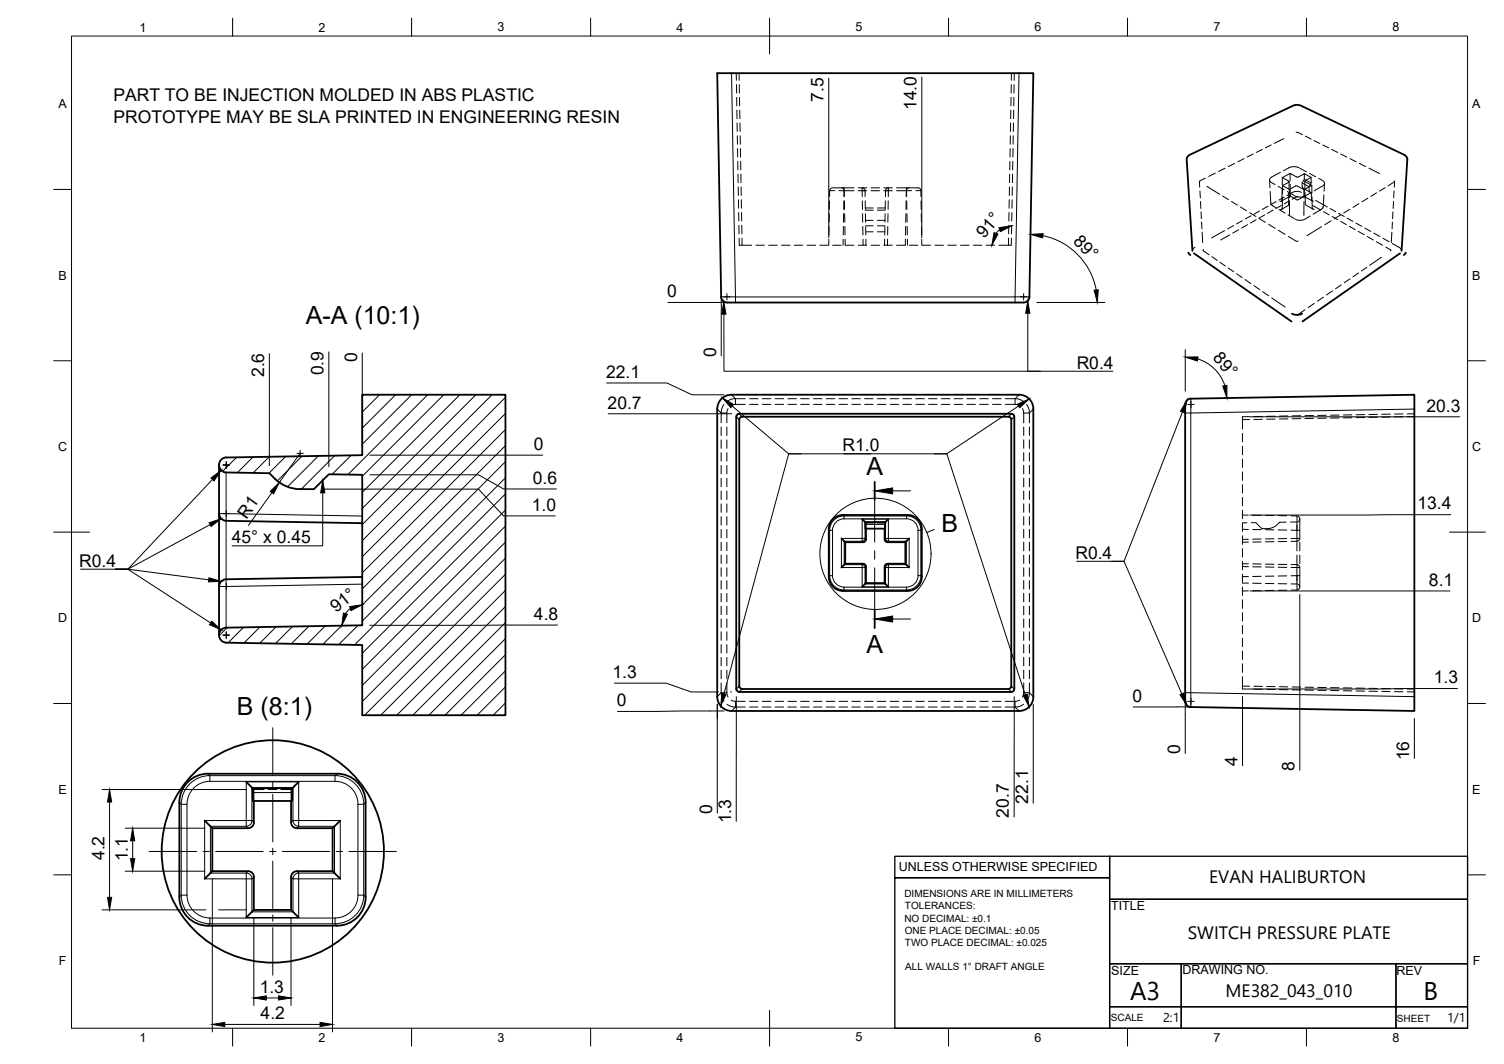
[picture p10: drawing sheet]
<svg xmlns="http://www.w3.org/2000/svg" width="420mm" height="297mm" viewBox="0 0 420 297" stroke-linecap="round" stroke-linejoin="round" font-family="sans-serif">
<defs><g id="words">
<g font-size="7.1">
<text x="315.7" y="279.3">A3</text>
<text x="397.7" y="279.2">B</text>
</g>
<g font-size="7">
<text x="85.4" y="90.5">A-A (10:1)</text>
<text x="242" y="132.5">A</text>
<text x="263" y="148.5">B</text>
<text x="242" y="182.3">A</text>
<text x="66.2" y="199.7">B (8:1)</text>
</g>
<g font-size="5">
<text x="337.8" y="246.4">EVAN HALIBURTON</text>
<text x="331.8" y="262.2">SWITCH PRESSURE PLATE</text>
<text x="342.4" y="278.3">ME382_043_010</text>
</g>
<g font-size="4.9">
<text x="31.7" y="28.3">PART TO BE INJECTION MOLDED IN ABS PLASTIC</text>
<text x="230.1" y="28.4" transform="rotate(-90 230.1 28.4)">7.5</text>
<text x="31.7" y="34.2">PROTOTYPE MAY BE SLA PRINTED IN ENGINEERING RESIN</text>
<text x="256.1" y="30.7" transform="rotate(-90 256.1 30.7)">14.0</text>
<text x="274.9" y="66.7" transform="rotate(-49 274.9 66.7)">91°</text>
<text x="299.6" y="67.5" transform="rotate(45 299.6 67.5)">89°</text>
<text x="186.4" y="83">0</text>
<text x="99.7" y="101" transform="rotate(-90 99.7 101)">0</text>
<text x="200" y="99.6" transform="rotate(-90 200 99.6)">0</text>
<text x="338.7" y="100" transform="rotate(49 338.7 100)">89°</text>
<text x="73.8" y="105.3" transform="rotate(-90 73.8 105.3)">2.6</text>
<text x="90.4" y="104.8" transform="rotate(-90 90.4 104.8)">0.9</text>
<text x="169.3" y="105.5">22.1</text>
<text x="300.8" y="102.9">R0.4</text>
<text x="169.8" y="114.1">20.7</text>
<text x="398.5" y="114.9">20.3</text>
<text x="149.1" y="125.6">0</text>
<text x="235.4" y="126">R1.0</text>
<text x="148.9" y="135.1">0.6</text>
<text x="148.5" y="142.6">1.0</text>
<text x="396" y="142.2">13.4</text>
<text x="68.9" y="145" transform="rotate(-54 68.9 145)">R1</text>
<text x="64.8" y="151.7">45° x 0.45</text>
<text x="22.1" y="158.2">R0.4</text>
<text x="300.4" y="156">R0.4</text>
<text x="399.2" y="163.5">8.1</text>
<text x="93.9" y="171.2" transform="rotate(-38 93.9 171.2)">91°</text>
<text x="149.2" y="173">4.8</text>
<text x="171.1" y="189.3">1.3</text>
<text x="400.6" y="190.8">1.3</text>
<text x="172.3" y="197.2">0</text>
<text x="316.4" y="195.9">0</text>
<text x="329.6" y="210.6" transform="rotate(-90 329.6 210.6)">0</text>
<text x="345.7" y="213.8" transform="rotate(-90 345.7 213.8)">4</text>
<text x="361.7" y="215.2" transform="rotate(-90 361.7 215.2)">8</text>
<text x="393.7" y="212.3" transform="rotate(-90 393.7 212.3)">16</text>
<text x="198.9" y="227.2" transform="rotate(-90 198.9 227.2)">0</text>
<text x="287.3" y="224.4" transform="rotate(-90 287.3 224.4)">22.1</text>
<text x="204.2" y="229.9" transform="rotate(-90 204.2 229.9)">1.3</text>
<text x="281.9" y="228.2" transform="rotate(-90 281.9 228.2)">20.7</text>
<text x="29.2" y="240.1" transform="rotate(-90 29.2 240.1)">4.2</text>
<text x="35.7" y="240.4" transform="rotate(-90 35.7 240.4)">1.1</text>
<text x="72.6" y="277.1">1.3</text>
<text x="72.8" y="284.6">4.2</text>
</g>
<g font-size="3.6">
<text x="324.9" y="285.4">2:1</text>
<text x="404.2" y="285.4">1/1</text>
</g>
<g font-size="3.5">
<text x="39" y="8.8">1</text>
<text x="89" y="8.8">2</text>
<text x="139" y="8.8">3</text>
<text x="189" y="8.8">4</text>
<text x="239" y="8.8">5</text>
<text x="289" y="8.8">6</text>
<text x="339" y="8.8">7</text>
<text x="389" y="8.8">8</text>
<text x="16.3" y="30.2">A</text>
<text x="411.3" y="30.2">A</text>
<text x="16.3" y="78">B</text>
<text x="411.3" y="78">B</text>
<text x="16.2" y="125.9">C</text>
<text x="411.2" y="125.9">C</text>
<text x="16.2" y="173.7">D</text>
<text x="411.2" y="173.7">D</text>
<text x="16.3" y="221.6">E</text>
<text x="411.3" y="221.6">E</text>
<text x="251.1" y="243.3">UNLESS OTHERWISE SPECIFIED</text>
<text x="310.4" y="254">TITLE</text>
<text x="16.4" y="269.4">F</text>
<text x="411.4" y="269.4">F</text>
<text x="310.4" y="272.1">SIZE</text>
<text x="330.4" y="272">DRAWING NO.</text>
<text x="390.1" y="272.1">REV</text>
<text x="39" y="290.8">1</text>
<text x="89" y="290.8">2</text>
<text x="139" y="290.8">3</text>
<text x="189" y="290.8">4</text>
<text x="239" y="290.8">5</text>
<text x="289" y="290.8">6</text>
<text x="339" y="290.8">7</text>
<text x="389" y="290.8">8</text>
</g>
<g font-size="2.8">
<text x="252.6" y="250.5">DIMENSIONS ARE IN MILLIMETERS</text>
<text x="252.6" y="257.3">NO DECIMAL: ±0.1</text>
<text x="252.8" y="253.9">TOLERANCES:</text>
<text x="252.7" y="260.6">ONE PLACE DECIMAL: ±0.05</text>
<text x="252.8" y="264">TWO PLACE DECIMAL: ±0.025</text>
<text x="252.9" y="270.7">ALL WALLS 1° DRAFT ANGLE</text>
<text x="310.3" y="285.2">SCALE</text>
<text x="390.2" y="285.3">SHEET</text>
</g>
</g></defs>
<!-- layer: Visible Narrow -->
<g fill="none" stroke="#000" stroke-width=".28">
<path d="M204.4 20.4l1.1 62.5M284.7 20.4l-1.1 62.5M201.5 82.9h4M205.5 82.9v1.6M205.5 82.9h78.1M283.6 82.9v1.6M287.6 82.9h-4M205.7 116.3l.8 .8M206.5 115.5l.8 .8M282.6 115.5l-.9 .8M283.4 116.3l-.9 .8M331.1 115.3h1.6"/>
<path d="M332.7 115.3v78.1h-1.6M332.7 111.3v4M395.1 114.2l-62.4 1.1M63.2 131.9v11.5h-2M63.2 145.4v16.3M63.2 143.4l38 .7M63.2 143.4v2M231.5 147.8l.3 .2M235.1 150.3h5.8v-5.4h7.3v5.4h5.8v8.1h-5.8v5.4h-7.3v-5.4h-5.8zM235.5 143.8l.3 .2M235.8 144a4 4 0 0 0-4 4M235.8 144v.9"/>
<path d="M235.8 144h17.5v.9h-17.5M235.8 144.8a3.2 3.2 0 0 0-3.2 3.2M235.8 151.1h5.1v-.8h.8v-4.6h5.7v4.6h.8v.8h5v6.5h-5v.8h-.8v4.6h-5.7v-4.6h-.8v-.8h-5.1zM240.9 151.1l.2 .3M241.1 157.4l-.2 .2a.79 .79 0 0 1 .8 .8M241.7 146.4h5.6M241.9 150.6l-.2-.3a.79 .79 0 0 1-.8 .8M241.9 158.2l-.2 .2M247.1 150.6l.3-.3a.79 .79 0 0 0 .8 .8M247.1 158.2l.3 .2M247.9 157.4l.3 .2a.79 .79 0 0 0-.8 .8M248.2 151.1l-.3 .3"/>
<path d="M253.3 144.8a3.2 3.2 0 0 1 3.2 3.2M253.3 144a4 4 0 0 1 4 4M253.5 143.8l-.2 .2M256.5 148h.8M256.5 148v12.7h.8v-12.7M257.5 147.8l-.2 .2M61.2 163.7h2v11.5M63.2 161.7v2M101.2 163.1l-38 .6M231.8 160.7h.8M231.8 160.7v-12.7h.8v12.7M231.8 160.7l-.3 .3"/>
<path d="M231.8 160.7a4 4 0 0 0 4 4M232.6 160.7a3.2 3.2 0 0 0 3.2 3.2M235.8 163.9v.8M235.8 164.7h17.5M235.8 163.9h17.5M235.8 164.7l-.3 .3M253.3 163.9v.8M253.3 164.7l.2 .3M256.5 160.7a3.2 3.2 0 0 1-3.2 3.2M257.5 161l-.2-.3a4 4 0 0 1-4 4M206.5 191.5l-.8 .9M207.3 192.3l-.8 .9"/>
<path d="M281.7 192.3l.9 .9M282.5 191.5l.9 .9M395.1 194.5l-62.4-1.1v4M58.1 216l.5 .5M58.6 216.5v1.6M58.6 216.5h35v1.6h-35M58.6 216.5a8 8 0 0 0-8 8l-.5-.5M58.6 218.1a6.4 6.4 0 0 0-6.4 6.4M93.6 218.1a6.4 6.4 0 0 1 6.4 6.4M93.6 216.5a8 8 0 0 1 8 8M94.1 216l-.5 .5M57.2 229.1h11.6v-10.8h14.6v10.8h11.7v16.2h-11.7v10.8h-14.6v-10.8h-11.6z"/>
<path d="M58.8 230.7h10v-1.6h1.6v-9.2h11.5v9.2h1.5v1.6h10.1v13h-10.1v1.6h-1.5v9.3h-11.5v-9.3h-1.6v-1.6h-10zM70.6 221.3h11.1M70.9 229.6l-.5-.5a1.6 1.6 0 0 1-1.6 1.6l.5 .5M81.3 229.6l.6-.5a1.6 1.6 0 0 0 1.5 1.6l-.5 .5M100 224.5h1.6M100 224.5v25.4h1.6v-25.4M102.1 224l-.5 .5M50.6 249.9a8 8 0 0 0 8 8M50.6 249.9h1.6M50.6 249.9v-25.4h1.6v25.4M50.6 249.9l-.5 .5M52.2 249.9a6.4 6.4 0 0 0 6.4 6.4"/>
<path d="M58.6 257.9v-1.6h35v1.6M58.6 257.9h35M58.6 257.9l-.5 .5M69.3 243.2l-.5 .5a1.6 1.6 0 0 1 1.6 1.6l.5-.5M82.9 243.2l.5 .5a1.6 1.6 0 0 0-1.5 1.6l-.6-.5M93.6 257.9l.5 .5M100 249.9a6.4 6.4 0 0 1-6.4 6.4M102.1 250.4l-.5-.5a8 8 0 0 1-8 8"/>
</g>
<!-- layer: Visible -->
<g fill="none" stroke="#000" stroke-width=".51">
<path d="M332 70.5l.5 .7M333.1 70l-1.6-25.5 .2-.7 .7-.6 28.8-13.7 1-.2 1.3 .2 28.7 13.7 .8 .6 .1 .7-1.6 25.5M333.5 70.7l27.3 19.1M391.1 70.7l-27.2 19.1M392.7 70.5l-.6 .7M203.1 84.4a1.6 1.6 0 0 1-1.6-1.5l-1.1-62.5h88.3l-1.1 62.5a2.09 2.09 0 0 1-2.5 1.6h-82M360.9 87.6l1.4 .3 1.5-.3M201.5 111.4a3.9 3.9 0 0 1 2.9-1.2h80.3a4 4 0 0 1 4 4v80.3a4 4 0 0 1-4 4h-80.3a4 4 0 0 1-4-4v-80.3a4 4 0 0 1 1.1-2.8zM206.5 115.5h76.1a.79 .79 0 0 1 .8 .8v76.1a.79 .79 0 0 1-.8 .8h-76.1M206.5 115.5a.79 .79 0 0 0-.8 .8v76.1a.83 .83 0 0 0 .8 .8M332.7 111.3l62.4-1.1v88.3l-62.4-1.1a1.6 1.6 0 0 1-1.6-1.6M332.7 111.3a2.15 2.15 0 0 0-1.6 2.5v82"/>
<path d="M61.2 129.9v47.3M61.2 129.9a2 2 0 0 0 2 2M63.2 127.7l38-.6v-16.9h40v89.5h-40v-19.6l-38-.7M63.2 131.9l12 .2a11 11 0 0 0 8.7 4.5M63.2 127.7a2.05 2.05 0 0 0-2 2.2M83.8 136.6h3.9l4.2-4.2 9.3 .2v42l-38 .6M61.2 143.4a2 2 0 0 0 2 2M63.2 145.4l38 .7M235.5 143.8a4 4 0 0 0-4 4v13.2a4 4 0 0 0 4 4h18a4 4 0 0 0 4-4v-13.2a4 4 0 0 0-4-4M235.5 143.8h18M236.1 157.4h5a.79 .79 0 0 1 .8 .8v4.6l-1 1M236.1 151.4v6l-1 1"/>
<path d="M240.9 144.9l.8 .9h5.6M241.9 147.6v3a.79 .79 0 0 1-.8 .8h-5l-1-1.1M247.1 158.2v4.6l1.1 1M247.1 147.6v3M247.1 158.2a.79 .79 0 0 1 .8-.8h5l1.1 1M248.2 144.9l-.9 .9v1.8h-5.5l-.1-1.8M252.9 151.4v6M254 150.3l-1.1 1.1h-5a.79 .79 0 0 1-.8-.8M61.2 177.2v.2a2 2 0 0 0 2 2M63.2 175.2a2 2 0 0 0-2 2M63.2 161.7a2 2 0 0 0-2 2M101.2 161.1l-38 .6"/>
<path d="M241.9 162.8h5.2M206.5 191.5a.79 .79 0 0 0 .8 .8h74.4a.83 .83 0 0 0 .8-.8M206.5 191.5v-74.4a.79 .79 0 0 1 .8-.8h74.4a.79 .79 0 0 1 .8 .8v74.4M68.8 218.3l1.7 1.8h11.2M83.4 218.3l-1.7 1.8-.1 3.5h-10.9l-.1-2.3M50.1 224a8 8 0 0 1 8-8h36a8 8 0 0 1 8.1 8M50.1 224v26.4a8 8 0 0 0 8 8h36a8 8 0 0 0 8.1-8M57.2 229.1l2.1 2.1h10a1.6 1.6 0 0 0 1.6-1.6M59.3 231.2v12l-2.1 2.1M70.5 220.1l.1 1.2M70.9 223.6v6M81.3 223.6v6a1.6 1.6 0 0 0 1.6 1.6h10l2.2-2.1"/>
<path d="M92.9 231.2v12M102.1 224v26.4M59.3 243.2h10a1.6 1.6 0 0 1 1.6 1.6M70.9 244.8v9.2l-2.1 2.1M70.9 254h10.4M95.1 245.3l-2.2-2.1h-10a1.6 1.6 0 0 0-1.6 1.6v9.2l2.1 2.1"/>
<circle cx="76.2" cy="237.7" r="31"/>
</g>
<!-- layer: Hidden -->
<g fill="none" stroke="#000" stroke-width=".28">
<path d="M205.7 20.4v2M205.7 23.6l.1 2.4M205.8 27.2v2.4M205.8 30.7l.1 2.4M205.9 34.3l.1 2.4M206 37.9v2.4M283.1 37.9l-.1 2.4M283.1 34.3v2.4M283.2 30.7l-.1 2.4M283.2 27.2v2.4M283.3 23.6v2.4M283.4 20.4l-.1 2"/>
<path d="M358.6 38.7l-2.6 1.3M362.1 37l.5-.1 1.3 .7M364.7 38l1.6 .8M367.1 39.2l1.6 .9M206 41.5l.1 2.3M206.1 45v2.4M206.2 48.6v2.4M206.2 52.2l.1 2.4M206.3 55.8v2.3M206.4 59.3v2.4M231.7 59.7l-.1 2.3M231.7 56.1v2.4"/>
<path d="M235.1 52.4a.8 .8 0 0 1 .7 .8l.1 1.7M235.9 56.1v2.4M236 59.7v2.3M238.6 52.4h-6a.8 .8 0 0 0-.8 .8v1.7M239.8 52.4h2.3M240.9 52.4a.83 .83 0 0 1 .8 .8v1.7M241.7 56.1v2.4M241.7 58.1h2.2M241.8 59.7v2.3M243.3 52.4h2.4M245.1 58.1h2.2M246.9 52.4h2.4"/>
<path d="M247.3 59.7l-.1 2.3M247.3 56.1v2.4M248.2 52.4a.83 .83 0 0 0-.8 .8v1.7M250.5 52.4h6a.8 .8 0 0 1 .8 .8v1.7M253.1 59.7l-.1 2.3M253.1 56.1v2.4M254 52.4a.8 .8 0 0 0-.8 .8v1.7M257.3 56.1v2.4M257.4 59.7v2.3M282.7 59.3l-.1 2.4M282.7 55.8v2.3M282.8 52.2v2.4"/>
<path d="M282.9 48.6l-.1 2.4M282.9 45v2.4M283 41.5v2.3M335.1 50.7l.1 1.6M335.2 53.3l.1 2M335.4 56.2l.1 2M335.5 59.1l.1 2M336.7 49.7l-1.5 .8v.3M337.2 52l3.5 2.2M339.5 48.3l-1.8 1M341.5 54.7l1.7 1M342.2 47l-1.8 .9"/>
<path d="M344 56.2l1.7 1.1M344.9 45.6l-1.8 .9M346.5 57.8l1.7 1.1M347.5 44.3l-1.7 .9M349.1 59.4l1.8 1M350.1 43l-1.7 .8M351.9 58.9l-1.6 .9M352.7 41.7l-1.7 .9M353.3 60l-1.6 .9M354.2 57.6l-1.6 .9M354.7 50.2l.1 2.2M354.8 53.4l.2 3.5 .5 .5 1 .6"/>
<path d="M355.2 40.5l-1.7 .8M355.7 58.7l-1.6 .8M356.5 56.3l-1.5 .9M357 52l1.8 1M357.3 58.5l1.7 1M357.7 48.1l-2.5 1.3-.5 .6 .2 .7 1.3 .8M358 57.3l-1.6 .9M358.2 52.7l-.1 3.3-.5 .2M358.2 49.6l1.9 1.1-1.8 1.1v2.2M358.2 49.6v2.2M358.3 55l-.1 3.3-.6 .2M358.3 51.8l1.9 1.1"/>
<path d="M358.8 55l-1.5 .9M359.6 53.5l2 1.1M359.8 60l1.8 1M360 53.9v3.3l-2 1.2M360.1 50.7v2.2M360.2 52.9v2.3M360.2 56.2v3.9M360.2 56.1l-1.5 .8M360.4 50.5v-2.1l1.9 1.1 2.1-1v1.5l-.6 1.1v1.1l.6 .6-.1 1.9M360.4 48.4l-2.2 1.2M360.4 54.6h.1M360.4 51.4v3.2"/>
<path d="M362.6 55h-.4l-1.2 .6M362.9 46.8l-.9-.2h-1.2l-2.2 1.1M363.1 47l1.9 1M363.6 53.7l-1-.3-1.1 .1-2 1.1M363.8 51.1l1.9 1M364.3 56.3v3.8M364.3 53v2.3M364.3 54.7v.1zM364.4 52.8l1.9 1.1 .1 2 .5 .3M364.4 50l1.9 1.1M364.4 48.5l1.9 1M364.5 50.6l.1 2.2"/>
<path d="M364.6 53.7l.1 3.4 2 1.2M365.8 48.4l1.7 .9M366.3 53.8l-2.6 1.2h-1l-1-.3M366.5 51.7l-1.9-1-.1-.2 1.8-1v1.6l-.6 1 .1 1.2 .5 .6M366.5 51.7l-2.2 1.3-2-1.1-2.1 1M366.5 51.7v2.2M366.5 54.9l.1 3.2 .5 .3M366.5 56.1l-2.2-1.3-1.9 1-2-1.1-2.5 1.4M366.7 57.4l2.3 1.3M367.5 56l3.3 1.8M368.4 49.8l1.4 .9 .2 .7-.5 .5-2.4 1.4M369.5 40.5l1.7 .8"/>
<path d="M369.8 59.1l1.5 .9M369.8 54.4l-.2 3.6-.4 .4-2.4 1.4M370 51.2l-.1 2.2M371.6 58.2l1.5 .9M372 41.7l1.7 .9M374 59.5l1.5 .9M374.5 43l1.8 .9M377.1 58.4l-1.7 1.1M377.1 44.3l1.8 .9M379.6 56.9l-1.6 1M379.8 45.6l1.7 .9M382.1 55.3l-1.6 1.1"/>
<path d="M382.4 47l3 1.4M384.6 53.8l-1.7 1M387 52.4l-1.6 .9M389.1 59.1l-.1 2M389.3 56.2l-.1 2M389.4 50.5l.2 .3-1.8 1.1M389.4 53.3l-.1 2M389.6 50.7l-.1 1.6M206.4 62.9l.1 2.4M206.5 66.5v2h3.5M211.2 68.5h2.4M214.7 68.5h2.4"/>
<path d="M218.3 68.5h2.4M221.9 68.5h2.4M225.5 68.5h2.3M229 68.5h2.4M231.5 66.8v1.7M231.6 63.2v2.4M232.6 68.5h2.4M236 63.2l.1 2.4M236.1 66.8v1.7M236.2 68.5h2.4M239.8 68.5h2.3M241.8 63h2.1"/>
<path d="M241.8 63.2l.1 2.4M241.9 64.7h2M241.9 66.8v1.7M243.3 68.5h2.4M245.1 64.7h2.1M245.1 63h2.1M246.9 68.5h2.4M247.1 66.8v1.7M247.2 63.2v2.4M252.9 66.8v1.7h-2.4M253 63.2v2.4M254 68.5h2.4"/>
<path d="M257.4 63.2l.1 2.4M257.5 66.8v1.7M257.6 68.5h2.4M261.2 68.5h2.4M264.8 68.5h2.3M268.3 68.5h2.4M271.9 68.5h2.4M275.5 68.5h2.4M282.6 66.5l-.1 2h-3.4M282.6 62.9v2.4M333.8 69l-.6 .6-.1 .4M335.7 62l.1 1.9"/>
<path d="M335.8 64.8l.2 2.9M336.2 69.7l-.1 .3 1.7 1.1M338.5 71.7l1.5 1M340.8 73.2l1.5 1.1M342.1 64.4l-3.6 2M343.1 74.8l1.6 1.1M343.5 65.6l-2.5 1.4M344.6 63l-1.7 .9M345.4 76.4l1.6 1.1M346 64.1l-1.6 1M347.1 61.6l-1.7 .9M347.8 78l1.6 1.2"/>
<path d="M348.5 62.7l-1.6 1M349.5 60.2l-1.6 .9M350.3 79.7l1.6 1.2M350.9 61.3l-1.6 1M351.7 61l1.8 1.1M354.4 62.6l1.8 1.1M357.1 64.3l1.9 1.1M359.9 66l2.2 1.3h.5M366 60.3l-2.2 1.2h-1l-1-.3M369.2 63.3l-4.1 2.5M371.9 61.6l-1.8 1.1M372.1 60.4l1.6 .9"/>
<path d="M374.5 60l-1.8 1.1M374.5 61.8l1.6 .9M374.7 79.5l-1.6 1.1M376.3 60.9l1.7 .9M377 63.2l1.6 .9M377.1 77.8l-1.6 1.1M378.8 62.3l1.6 .9M379.4 64.6l1.7 .9M379.5 76.2l-1.5 1.1M381.3 63.7l1.6 .9M381.9 74.6l-1.6 1.1M382 66l1.6 1"/>
<path d="M383.8 65.1l1.7 .9M384.5 67.5l1.7 1M385.9 71.8l-3.3 2.3M386.3 66.5l1.8 1M387.1 69l1.4 .7v.3M388.8 64.8l-.1 2.9M389 68l2 1.1 .5 .9M389 62l-.1 1.9M352.7 81.4l1.7 1.2M355.3 83.2l3.7 2.5M364.6 86.5l-2 1.3h-.6M367.2 84.7l-1.8 1.2"/>
<path d="M369.7 82.9l-1.7 1.2M372.3 81.2l-1.7 1.1M349.1 116.3h-2v3.5M352.7 116.3h-2.4M356.2 116.2h-2.4M359.8 116.1l-2.4 .1M363.4 116.1h-2.4M366.9 116h-2.3M370.5 115.9l-2.4 .1M374.1 115.9h-2.4M377.7 115.8l-2.4 .1M381.2 115.7l-2.4 .1"/>
<path d="M384.8 115.7h-2.4M388.4 115.6l-2.4 .1M391.9 115.6h-2.3M395.1 115.5l-2 .1M347.1 121v2.4M347.1 124.6v2.4M347.1 128.2v2.3M347.1 131.7v2.4M347.1 135.3v2.4M347.1 138.9v2.4M241.9 145.9h2M241.9 146l-.1 1.6"/>
<path d="M241.9 146v1.6M241.9 146h2M245.1 145.9h2.1M245.1 146h2M247.1 146l.1 1.6M247.1 146v1.6M347.1 157.4h1.7M347.1 142.4v2.4M347.1 146v2.4M347.1 149.6v2.4M347.1 153.1v2.4M347.1 156.7v2.4"/>
<path d="M347.1 143.8h1.7M348.4 146h-1.3M348.8 151.3l-1.7 .1M349.9 157.4l2.4 .1M349.9 143.8l2.4 .1M352.3 151.3h-2.4M353.5 157.5h2.4M353.5 143.9h2.4M355.9 151.2l-2.4 .1M357.1 157.6h2.4M357.1 143.9l2.4 .1M359.3 145.8h-1.8a5 5 0 0 1-5 1.8l-1.7-1.7h-1.2"/>
<path d="M359.5 151.2h-2.4M360.7 144h1.6a1.01 1.01 0 0 1 .8 1.4v4.8M360.7 157.6h1.6a.83 .83 0 0 1 .8 .8M363.1 158.5v5.4a.8 .8 0 0 1-.8 .8h-1.6M363.1 144.9a.83 .83 0 0 1-.8 .8h-1.8M363.1 150.3a.83 .83 0 0 1-.8 .8h-1.6M363.1 151.4v2.4M363.1 155v2.4M347.1 160.3v2.4M347.1 163.9v2.4M347.1 167.4v2.4M347.1 171v2.4"/>
<path d="M347.1 174.6v2.4M347.1 178.2v2.3M347.1 162.8h1.7M348.8 165h-1.7M349.9 162.8l2.4 .1M352.3 164.9h-2.4M353.5 162.9h2.4M355.9 164.8l-2.4 .1M357.1 162.9l2.4 .1M359.5 164.8h-2.4M360.7 163h1.6a.83 .83 0 0 1 .8 .8M347.1 188.9v3.4l2 .1"/>
<path d="M347.1 181.7v2.4M347.1 185.3v2.4M350.3 192.4h2.4M353.8 192.5h2.4M357.4 192.5l2.4 .1M361 192.6h2.4M364.6 192.6l2.3 .1M368.1 192.7l2.4 .1M371.7 192.8h2.4M375.3 192.8l2.4 .1M378.8 192.9h2.4M382.4 193h2.4"/>
<path d="M386 193l2.4 .1M389.6 193.1h2.3M393.1 193.1l2 .1M70.8 220.3h2.9M70.9 220.4l-.1-.1-.1 3.3M70.9 220.4v3.2M70.9 220.4h2.8M74.9 220.3h2.4M74.9 220.4h2.4M78.5 220.3h2.9M78.5 220.4h2.8M81.3 220.4l.1-.1 .1 3.3"/>
<path d="M81.3 220.4v3.2"/>
</g>
<!-- layer: Hidden Narrow -->
<g fill="none" stroke="#000" stroke-width=".28">
<path d="M206.5 20.4v2M206.5 23.6l.1 2.4M206.6 27.2v2.4M206.7 30.7v2.4M206.7 34.3l.1 2.4M206.8 37.9v2.4M282.3 37.9l-.1 2.4M282.3 34.3v2.4M282.4 30.7l-.1 2.4M282.4 27.2v2.4M282.5 23.6v2.4M282.6 20.4l-.1 2"/>
<path d="M206.8 41.5l.1 2.3M206.9 45v2.4M207 48.6v2.4M207 52.2l.1 2.4M207.1 55.8v2.3M207.2 59.3v2.4M233.2 53.2h-1.4M234.4 53.2h1.4M235.7 59.7l-.1 2.3M235.7 56.1v2.4M235.8 52.4v.8M235.8 53.2h2.8"/>
<path d="M235.8 53.2v1.7M239.8 53.2h2.3M240.9 52.4v.8M240.9 53.2h.8M240.9 53.2v1.7M240.9 56.1v2.4M241 59.7v2.3M241.7 58.7h2.2M243.3 53.2h2.4M245.1 58.7h2.2M246.9 53.2h2.4M248.1 59.7l-.1 2.3"/>
<path d="M248.1 56.1v2.4M248.2 52.4v.2a.44 .44 0 0 1-.1 .5 .44 .44 0 0 1-.5 .1h-.2M248.2 53.2v1.7M250.5 53.2h2.8v1.7M253.3 52.4v.8h1.4M253.3 56.1v2.4M253.4 59.7v2.3M255.8 53.2h1.5M281.9 59.3l-.1 2.4M281.9 55.8v2.3M282 52.2v2.4M282.1 48.6l-.1 2.4"/>
<path d="M282.1 45v2.4M282.2 41.5v2.3M207.2 62.9l.1 2.4M207.3 66.5v2M235.5 66.8v1.7M235.6 63.2v2.4M241 63.2l.1 2.4M241.1 66.8v1.7M241.8 61.5h2.1M245.1 61.5h2.1M247.9 66.8v1.7M248 63.2v2.4"/>
<path d="M253.4 63.2l.1 2.4M253.5 66.8v1.7M281.7 66.5v2M281.8 62.9v2.4M200.4 114.2l1.1 1.1v2.7M201.5 119.2v2.4M202.2 112.9l-.6 1.3-.1 1.1h1.6M203.1 115.3v2.7M203.1 119.2v2.4M203.4 114.1l-.3 1.2M204.4 110.2l1.1 1.1-1.2 .1-1.2 .7M205.5 112.9l-1.3 .3"/>
<path d="M205.5 112.9h2.7M208.2 111.3h-2.7v1.6M209.4 111.3h2.4M209.4 112.9h2.4M213 111.3h2.3M213 112.9h2.3M216.5 111.3h2.4M216.5 112.9h2.4M220.1 111.3h2.4M220.1 112.9h2.4M223.7 111.3h2.4M223.7 112.9h2.4"/>
<path d="M227.2 111.3h2.4M227.2 112.9h2.4M230.8 111.3h2.4M230.8 112.9h2.4M234.4 111.3h2.4M234.4 112.9h2.4M238 111.3h2.3M238 112.9h2.3M241.5 111.3h2.4M241.5 112.9h2.4M245.1 111.3h2.4M245.1 112.9h2.4"/>
<path d="M248.7 111.3h2.4M248.7 112.9h2.4M252.3 111.3h2.3M252.3 112.9h2.3M255.8 111.3h2.4M255.8 112.9h2.4M259.4 111.3h2.4M259.4 112.9h2.4M263 111.3h2.4M263 112.9h2.4M266.6 111.3h2.3M266.6 112.9h2.3"/>
<path d="M270.1 111.3h2.4M270.1 112.9h2.4M273.7 111.3h2.4M273.7 112.9h2.4M277.3 111.3h2.4M277.3 112.9h2.4M280.8 112.9h2.8M283.6 112.9l1.2 .3M284.7 110.2l-1.1 1.1h-2.8M285.6 114.1l.4 1.2M285.9 112.1l-1.2-.7-1.1-.1v1.6M286 115.3h1.6v2.7"/>
<path d="M286 115.3v2.7M286 119.2v2.4M286.8 112.9l.6 1.3 .2 1.1 1.1-1.1M287.6 119.2v2.4M349.1 117.1h-2M352.7 117.1h-2.4M356.2 117h-2.4M359.8 116.9l-2.4 .1M363.4 116.9h-2.4M366.9 116.8h-2.3M370.5 116.7l-2.4 .1M374.1 116.7h-2.4"/>
<path d="M377.7 116.6l-2.4 .1M381.2 116.6h-2.4M384.8 116.5h-2.4M388.4 116.4l-2.4 .1M391.9 116.4h-2.3M395.1 116.3h-2M201.5 122.8v2.4M201.5 126.4v2.3M201.5 129.9v2.4M201.5 133.5v2.4M201.5 137.1v2.4M203.1 122.8v2.4"/>
<path d="M203.1 126.4v2.3M203.1 129.9v2.4M203.1 133.5v2.4M203.1 137.1v2.4M286 122.8v2.4M286 126.4v2.3M286 129.9v2.4M286 133.5v2.4M286 137.1v2.4M287.6 122.8v2.4M287.6 126.4v2.3M287.6 129.9v2.4"/>
<path d="M287.6 133.5v2.4M287.6 137.1v2.4M201.5 140.7v2.3M201.5 144.2v2.4M201.5 147.8v2.4M201.5 151.4v2.3M201.5 154.9v2.4M201.5 158.5v2.4M203.1 140.7v2.3M203.1 144.2v2.4M203.1 147.8v2.4M203.1 151.4v2.3"/>
<path d="M203.1 154.9v2.4M203.1 158.5v2.4M286 140.7v2.3M286 144.2v2.4M286 147.8v2.4M286 151.4v2.3M286 154.9v2.4M286 158.5v2.4M287.6 140.7v2.3M287.6 144.2v2.4M287.6 147.8v2.4M287.6 151.4v2.3"/>
<path d="M287.6 154.9v2.4M287.6 158.5v2.4M347.1 147.8h1.7M347.1 158.2h1.7M348.8 150.5l-1.7 .1M349.9 147.8l2.4 .1M349.9 158.2l2.4 .1M352.3 150.5h-2.4M353.5 147.9h2.4M353.5 158.3h2.4M355.9 150.4l-2.4 .1M357.1 147.9l2.4 .1"/>
<path d="M357.1 158.4h2.4M359.5 150.4h-2.4M360.7 148h1.6M360.7 158.4h1.6M362.3 144v1.4M362.3 158.4h.8M362.3 150.3h.8M362.3 150.3v.8M362.3 157.6v.8M362.3 145.7v2.3M362.3 151.4v2.4M362.3 155v2.4"/>
<path d="M362.3 158.5v4.5M362.3 150.3h-1.6M362.3 146.6v1.4M363.1 148h-.8v2.2M201.5 162.1v2.4M201.5 165.7v2.3M201.5 169.2v2.4M201.5 172.8v2.4M201.5 176.4v2.4M201.5 179.9v2.4M203.1 162.1v2.4M203.1 165.7v2.3"/>
<path d="M203.1 169.2v2.4M203.1 172.8v2.4M203.1 176.4v2.4M203.1 179.9v2.4M286 162.1v2.4M286 165.7v2.3M286 169.2v2.4M286 172.8v2.4M286 176.4v2.4M286 179.9v2.4M287.6 162.1v2.4M287.6 165.7v2.3"/>
<path d="M287.6 169.2v2.4M287.6 172.8v2.4M287.6 176.4v2.4M287.6 179.9v2.4M348.8 161h-1.7M352.3 160.9h-2.4M355.9 160.8l-2.4 .1M359.5 160.8h-2.4M362.3 160.7h-1.6M362.3 163.3v1.4M363.1 160.7h-.8v1.4M200.4 194.5l1.1-1.1 .1 1.1 .6 1.3"/>
<path d="M201.5 190.7v2.7h1.6M201.5 183.5v2.4M201.5 187.1v2.4M203.1 193.4l.3 1.2M203.1 183.5v2.4M203.1 187.1v2.4M203.1 190.7v2.7M204.2 195.5l1.3 .3M205.5 195.8v1.6l-1.2-.2-1.2-.6M205.5 195.8h2.7M208.2 197.4h-2.7l-1.1 1.1M209.4 197.4h2.4"/>
<path d="M209.4 195.8h2.4M213 197.4h2.3M213 195.8h2.3M216.5 197.4h2.4M216.5 195.8h2.4M220.1 197.4h2.4M220.1 195.8h2.4M223.7 197.4h2.4M223.7 195.8h2.4M227.2 197.4h2.4M227.2 195.8h2.4M230.8 197.4h2.4"/>
<path d="M230.8 195.8h2.4M234.4 197.4h2.4M234.4 195.8h2.4M238 197.4h2.3M238 195.8h2.3M241.5 197.4h2.4M241.5 195.8h2.4M245.1 197.4h2.4M245.1 195.8h2.4M248.7 197.4h2.4M248.7 195.8h2.4M252.3 197.4h2.3"/>
<path d="M252.3 195.8h2.3M255.8 197.4h2.4M255.8 195.8h2.4M259.4 197.4h2.4M259.4 195.8h2.4M263 197.4h2.4M263 195.8h2.4M266.6 197.4h2.3M266.6 195.8h2.3M270.1 197.4h2.4M270.1 195.8h2.4M273.7 197.4h2.4"/>
<path d="M273.7 195.8h2.4M277.3 197.4h2.4M277.3 195.8h2.4M280.8 197.4h2.8M280.8 195.8h2.8M283.6 197.4l1.1 1.1M284.8 195.5l-1.2 .3v1.6M285.6 194.6l.4-1.2h1.6l-.2 1.1-.6 1.3M285.9 196.6l-1.2 .6-1.1 .2M286 183.5v2.4M286 187.1v2.4M286 190.7v2.7"/>
<path d="M287.6 183.5v2.4M287.6 187.1v2.4M287.6 190.7v2.7l1.1 1.1M347.1 191.5l2 .1M350.3 191.6h2.4M353.8 191.7h2.4M357.4 191.7l2.4 .1M361 191.8h2.4M364.6 191.8l2.3 .1M368.1 191.9h2.4M371.7 192h2.4M375.3 192l2.4 .1"/>
<path d="M378.8 192.1h2.4M382.4 192.2h2.4M386 192.2l2.4 .1M389.6 192.3h2.3M393.1 192.3l2 .1"/>
</g>
<!-- layer: BORDER -->
<g fill="none" stroke="#000" stroke-width=".28">
<path d="M20 10.1h390v276.9h-390zM65 5.1v5M115 5.1v5M165 5.1v5M215 5.1v10M265 5.1v5M315 5.1v5M365 5.1v5M15 52.9h5M410 52.9h5M15 100.7h5M410 100.7h5"/>
<path d="M15 148.6h10M405 148.6h10M15 196.4h5M410 196.4h5M15 244.2h5M410 244.2h5M65 287v5M115 287v5M165 287v5M215 282.1v9.9M265 287v5M315 287v5"/>
<path d="M365 287v5"/>
</g>
<!-- layer: TITLEBLOCK -->
<path d="M250 239h60v6.1h-60zM310 239h100v12h-100zM250 245.1h60v41.9h-60zM310 251h100v18.1h-100zM310 269.1h20v12h-20zM330 269.1h60v12h-60zM390 269.1h20v12h-20zM310 281.1h20v5.9h-20zM330 281.1h60v5.9h-60zM390 281.1h20v5.9h-20z" fill="none" stroke="#000" stroke-width=".36"/>
<!-- layer: FD_Dimensions -->
<g fill="none" stroke="#000" stroke-width=".28">
<path d="M231.5 21.8v44.5M257.5 21.5v44.8M279.3 64.1l-1.1 1M291.4 65.8a19 19 0 0 1 14.8 15.1M75.2 98.7v31.3M91.9 98.2v32.1M101.2 98.6v26.4M186.6 84.4h12.8M201.5 86.6v12.8M289.6 84.4h19.1M331.1 97.6v11.6M169.5 106.9h16.8l7 3.3h9"/>
<path d="M169.9 115.5h34.5M334.6 100.2a11.7 11.7 0 0 1 7.6 7.5M349.2 116.4h58.6M76 137.5l-6.6 9.2M83.8 126.6l-5.8 8.1M89.8 136.6h43.9l7 7.4h14.4M103.3 132.6h30.4l7 3.9h14.7M103.3 127.1h48.3M405.3 143.7l-56.1 .1M97.9 169.9l-1.4 1.4M155.7 174.5l-52.4 .1M349.2 165h55.9"/>
<path d="M363.1 166v49M171.6 190.7h14.5l7 2.5h7.5M198.3 198.5l-25.8 .1M200.4 196.6v30.4M204.1 193.2h.3M205.7 194.5v34.8M283.3 194.5v33.6M288.6 196.6v27.6M316.6 197.4h12.4M331.1 199.5v10.9M347.1 194.4v19.3M407.2 192.2l-58 .1"/>
<path d="M395.1 200.6v11.1M28.5 220.4h40.3M30.6 223.9v26.6M35 231.2h22.2M37.1 234.7v5M28.5 254h29.1M35 243.2h22.2M59.3 245.3v42.8M61.1 254h7.7M70.9 256.1v24.6M81.3 256.1v24.6M92.9 245.3v42.8"/>
<path d="M74.4 278.6h3.4M62.8 286h26.6"/>
</g>
<g fill="#000" stroke="#000" stroke-width=".28">
<path d="M277.7 64.9l1.1 .4-1.7 3.2zM279.1 63.6l3.5-.6-3.2 1.7zM287.9 65.4l3.5-.2-.1 1.2zM305.6 81l1.2-.1-.2 3.5zM331.1 99.7l3.6-.1-.2 1.2zM341.6 107.8l1.2-.2v3.5zM75.5 137.2l2.5-2.5-1.5 3.2zM95.9 171.1l1.1 .4-1.5 3.2zM97.7 169.3l3.5-.5-3.2 1.7zM30.6 220.4l.6 3.5h-1.2zM37.1 231.2l.5 3.5h-1.1zM36.5 239.7h1.1l-.5 3.5z"/>
<path d="M30 250.5h1.2l-.6 3.5zM70.9 278.6l3.5-.6v1.2zM77.8 278l3.5 .6-3.5 .6zM59.3 286l3.5-.6v1.2zM89.4 285.4l3.5 .6-3.5 .6z"/>
</g>
<!-- layer: Hatching -->
<g fill="none" stroke="#000" stroke-width=".28">
<path d="M101.5 110.2l-.3 .3M106 110.2l-4.8 4.8M110.5 110.2l-9.3 9.3M115 110.2l-13.8 13.8M119.5 110.2l-22.3 22.3M124 110.2l-22.8 22.8M128.5 110.2l-27.3 27.3M132.9 110.2l-31.7 31.8M137.5 110.2l-36.3 36.3M141.2 110.9l-40 40M141.2 115.4l-40 40M141.2 119.9l-40 40"/>
<path d="M66.1 127.7l-3.9 3.9M70.7 127.6l-4.4 4.4M75.2 127.5l-4.5 4.5M79.8 127.4l-4.7 4.7M84.4 127.3l-6.9 7M88.9 127.3l-8.6 8.6M93.5 127.2l-9.3 9.4M98.1 127.1l-5.3 5.3M141.2 124.4l-40 40M141.2 128.9l-40 40M141.2 133.4l-40 40M141.2 137.9l-42.1 42.1"/>
<path d="M141.2 142.4l-40 40M141.2 146.9l-40 40M141.2 151.3l-40 40.1M141.2 155.8l-40 40M63.5 175.2l-2.3 2.3M68 175.1l-4.2 4.3M72.6 175.1l-4.4 4.4M77.2 175l-4.6 4.6M81.7 174.9l-4.7 4.7M86.3 174.8l-4.9 4.9M90.9 174.7l-5.1 5.1M95.4 174.7l-5.2 5.2"/>
<path d="M100 174.6l-5.4 5.3M141.2 160.3l-39.3 39.4M141.2 164.8l-34.8 34.9M141.2 169.3l-30.4 30.4M141.2 173.8l-25.9 25.9M141.2 178.3l-21.4 21.4M141.2 182.8l-16.9 16.9M141.2 187.3l-12.4 12.4M141.2 191.8l-7.9 7.9M141.2 196.2l-3.4 3.5"/>
</g>
<!-- layer: Section Lines -->
<path d="M244.3 134.5v5M244.3 170.3v5" fill="none" stroke="#000" stroke-width=".51"/>
<path d="M244.3 139.5v11.8M249.4 137h5M244.3 153.7v2.4M244.3 158.5v11.8M249.4 172.8h5" fill="none" stroke="#000" stroke-width=".28"/>
<path d="M244.3 137l5.1-.8v1.7zM244.3 172.8l5.1-.8v1.7z" fill="#000" stroke="#000" stroke-width=".28"/>
<!-- layer: Leaders -->
<g fill="#000" stroke="#000" stroke-width=".28">
<path d="M202.2 84.2l.6 3.5h-1.2zM287.1 84l.6 3.4h-1.2zM201.9 111.1l3 1.8-.7 .9zM284.2 112.8l3.3-1.4-2.6 2.4zM331.6 111.7l-.7 3.5-1.1-.4zM58.9 133.4l2.9-2.1-2 2.9zM90.2 134.1l.5 3.5h-1.1zM58.4 146l3.4-1.2-2.8 2.2zM58.4 161.3l3.4 1-3.6 .1zM59.2 173.4l2.6 2.4-3.3-1.4zM201.7 193.6l1.1 .3-1.5 3.2zM285.9 194.1l1.1-.3 .5 3.5z"/>
<path d="M329.6 193.9l1.1-.4 .9 3.4z"/>
</g>
<g fill="none" stroke="#000" stroke-width=".28">
<path d="M202.2 87.7v15.9h108.7M287.1 87.4v16.2h3.5M204.5 113.4l15.8 13.3h23M284.6 113.3l-20.1 13.4h-28.7M330.3 115l-16.3 41.7h-13.2M59.4 133.8l-23.7 25.1h-13.2M90.2 137.6l-.1 14.8h-25.3M223.8 126.7h-3.5l-18.1 67M261 126.7h3.5l21.9 67.3M32.2 158.9h3.5l23.1 15M32.2 158.9h3.5l22.6 3M58.7 146.5l-23 12.4h-3.5"/>
<path d="M310.5 156.7h3.5l16.2 37"/>
</g>
<!-- layer: Detail Boundary -->
<g fill="none" stroke="#000" stroke-width=".28">
<path d="M261 147.8l-2.1 .9"/>
<circle cx="244.6" cy="154.6" r="15.5"/>
</g>
<!-- layer: Smart Centers -->
<g fill="none" stroke="#000" stroke-width=".28">
<path d="M202.2 82.9h1.8M203.1 82v1.7M285.1 82.9h1.8M286 82v1.7M331.8 112.9h1.8M332.7 112v1.8M62.3 129.7h1.8M62.3 129.9h1.8M63.2 128.8v2M83 126.6h1.7M83.8 125.7v1.8M62.3 143.4h1.8"/>
<path d="M63.2 142.5v1.8M62.3 177.2h1.8M62.3 177.4h1.8M62.3 163.7h1.8M63.2 162.8v1.8M63.2 176.3v2M331.8 195.8h1.8M332.7 194.9v1.8M76.2 203.2v13.2M76.2 218.2v1.8M41.7 237.7h13.2M56.7 237.7h1.8"/>
<path d="M60.3 237.7h13.2M75.3 237.7h1.8M76.2 221.8v13.2M76.2 236.8v1.8M78.9 237.7h13.2M93.9 237.7h1.8M97.5 237.7h13.2M76.2 240.4v13.2M76.2 255.4v1.8M76.2 259v13.3"/>
</g>
<!-- layer: Edge Extensions -->
<path d="M199.4 84.4h4M201.5 82.9v3.7M198.3 198.5h4M200.4 196.6v4M329 197.3l3.7 .1M331.1 195.5v4" fill="none" stroke="#000" stroke-width=".28"/>
<use href="#words"/>
</svg>
